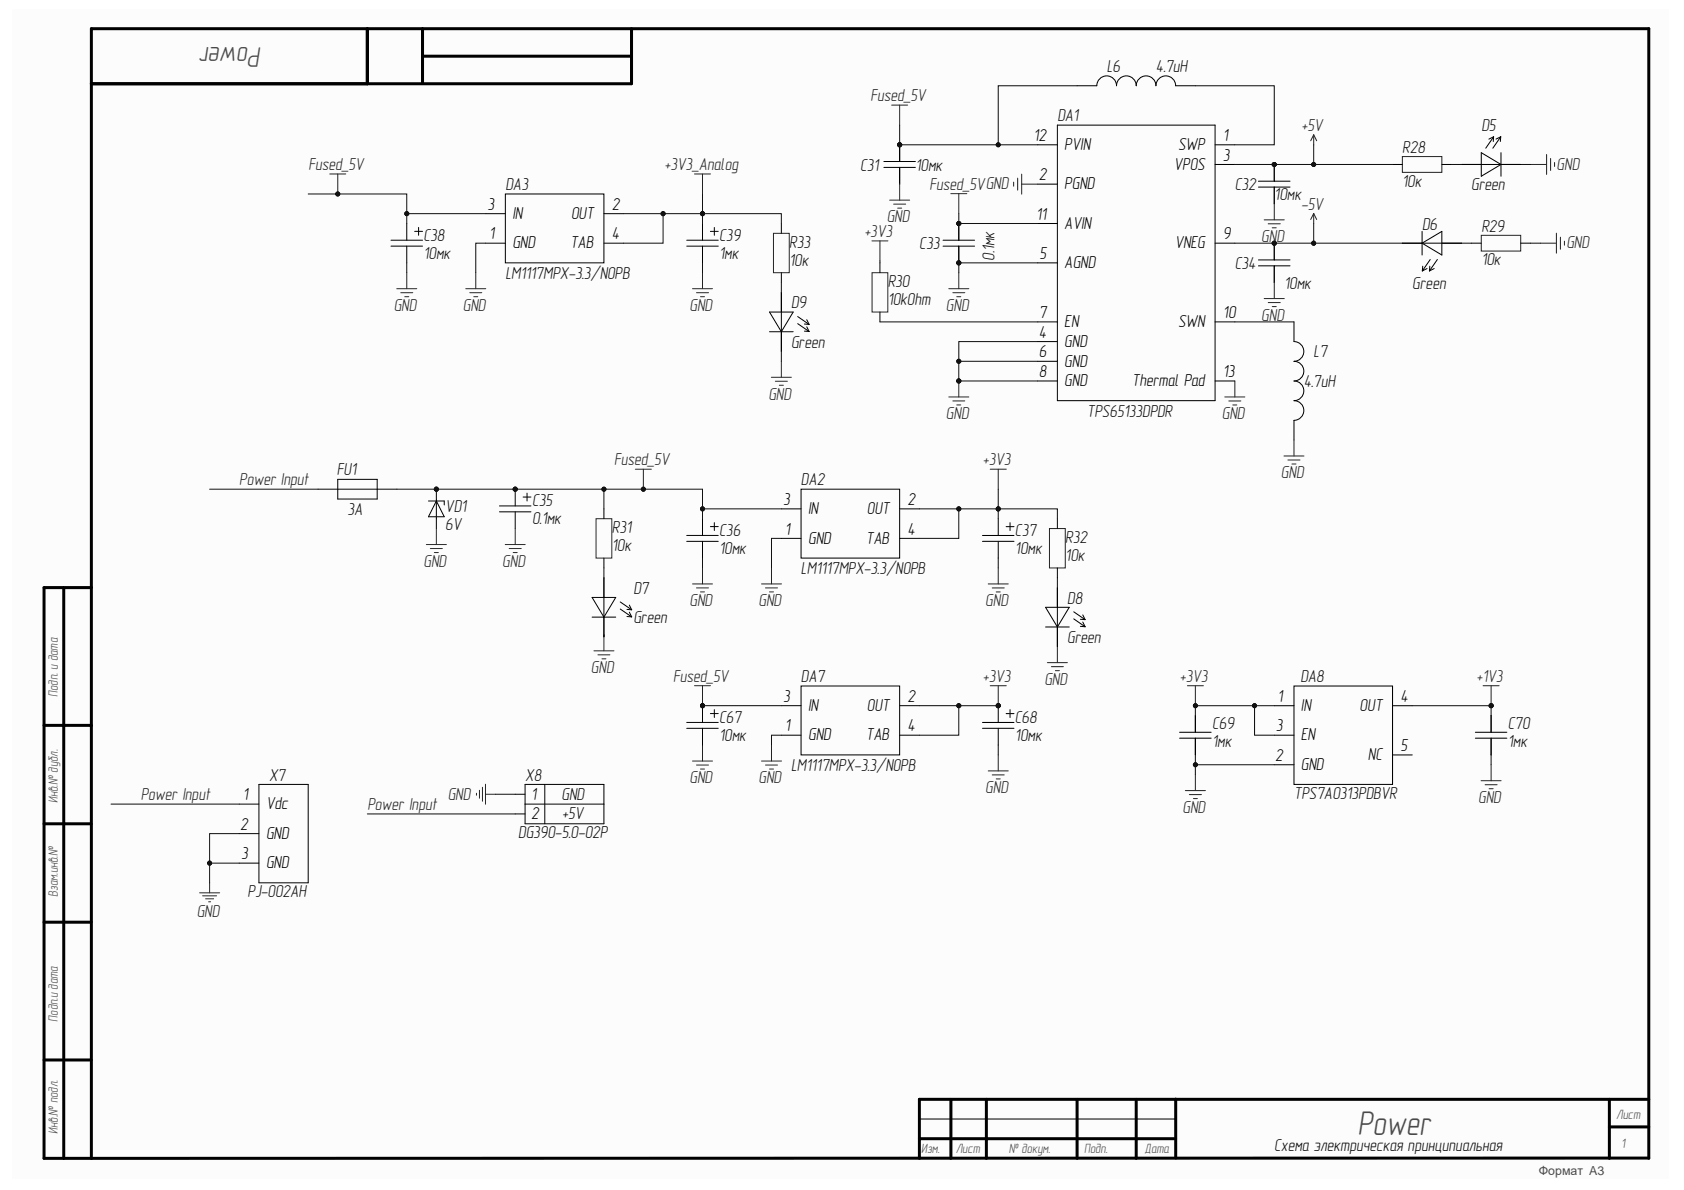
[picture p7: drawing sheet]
<svg xmlns="http://www.w3.org/2000/svg" width="297mm" height="210mm" viewBox="0 0 297 210" stroke-linecap="round" stroke-linejoin="round" font-family="sans-serif">
<defs><g id="words">
<text font-size="6.1" fill="#4c4c4c" x="239.4" y="200.2">Power</text>
<text font-size="5.1" fill="#4c4c4c" x="46.2" y="8.4" transform="rotate(-180 46.2 8.4)">Power</text>
<g font-size="3.1" fill="#262626">
<text x="153.5" y="17.9">Fused_5V</text>
<text x="229.6" y="23.1">+5V</text>
<text x="274.6" y="29.9">GND</text>
<text x="54.4" y="30">Fused_5V</text>
<text x="117.2" y="30">+3V3_Analog</text>
<text x="163.9" y="33.5">Fused_5VGND</text>
<text x="152.5" y="41.8">+3V3</text>
<text x="156.4" y="39.2">GND</text>
<text x="229.5" y="37">-5V</text>
<text x="222.5" y="42.7">GND</text>
<text x="276.3" y="43.8">GND</text>
<text x="69.5" y="54.9">GND</text>
<text x="81.6" y="54.9">GND</text>
<text x="121.6" y="54.9">GND</text>
<text x="166.9" y="54.9">GND</text>
<text x="222.5" y="56.6">GND</text>
<text x="135.5" y="70.5">GND</text>
<text x="166.9" y="73.9">GND</text>
<text x="215.5" y="73.9">GND</text>
<text x="108.3" y="82.1">Fused_5V</text>
<text x="173.4" y="82.1">+3V3</text>
<text x="42.2" y="85.6">Power Input</text>
<text x="226" y="84.4">GND</text>
<text x="74.7" y="100">GND</text>
<text x="88.6" y="100">GND</text>
<text x="121.6" y="106.9">GND</text>
<text x="133.8" y="106.9">GND</text>
<text x="173.8" y="106.9">GND</text>
<text x="104.2" y="118.7">GND</text>
<text x="118.7" y="120.3">Fused_5V</text>
<text x="173.4" y="120.3">+3V3</text>
<text x="184.2" y="120.8">GND</text>
<text x="208.1" y="120.3">+3V3</text>
<text x="260.4" y="120.3">+1V3</text>
<text x="24.8" y="141.2">Power Input</text>
<text x="64.8" y="142.9">Power Input</text>
<text x="79" y="141">GND</text>
<text x="121.6" y="138.2">GND</text>
<text x="133.8" y="138.2">GND</text>
<text x="173.8" y="139.9">GND</text>
<text x="208.6" y="143.4">GND</text>
<text x="260.7" y="141.6">GND</text>
<text x="34.7" y="161.8">GND</text>
</g>
<g font-size="3.1" fill="#0e0e0e">
<text x="195.2" y="12.7">L6</text>
<text x="203.9" y="12.7">4.7uH</text>
<text x="186.5" y="21.4">DA1</text>
<text x="261.3" y="23.1">D5</text>
<text x="247.3" y="27">R28</text>
<text x="89.2" y="33.5">DA3</text>
<text x="151.7" y="30.1">C31</text>
<text x="161.5" y="30.1">10мк</text>
<text x="217.8" y="33.5">C32</text>
<text x="224.8" y="35.3">10мк</text>
<text x="247.3" y="32.9">10к</text>
<text x="259.5" y="33.5">Green</text>
<text x="250.8" y="40.5">D6</text>
<text x="261.3" y="40.8">R29</text>
<text x="74.7" y="45.6">10мк</text>
<text x="74.7" y="42.5">C38</text>
<text x="126.9" y="45.6">1мк</text>
<text x="126.9" y="42.5">C39</text>
<text x="139.2" y="46.8">10к</text>
<text x="139.2" y="43.7">R33</text>
<text x="162.2" y="44">C33</text>
<text x="175.4" y="46" transform="rotate(-90 175.4 46)">0.1мк</text>
<text x="217.8" y="47.4">C34</text>
<text x="261.3" y="46.8">10к</text>
<text x="89.2" y="49.2">LM1117MPX-3.3/NOPB</text>
<text x="156.6" y="53.8">10kOhm</text>
<text x="156.6" y="50.6">R30</text>
<text x="226.5" y="50.9">10мк</text>
<text x="249.1" y="50.9">Green</text>
<text x="139.5" y="54.4">D9</text>
<text x="139.5" y="61.3">Green</text>
<text x="231.7" y="63">L7</text>
<text x="230" y="68.3">4.7uH</text>
<text x="191.7" y="73.5">TPS65133DPDR</text>
<text x="59.4" y="83.7">FU1</text>
<text x="93.8" y="89.3">C35</text>
<text x="141.3" y="85.6">DA2</text>
<text x="61.3" y="90.8">3A</text>
<text x="78.5" y="93.5">6V</text>
<text x="78.5" y="90.3">VD1</text>
<text x="93.8" y="92.5">0.1мк</text>
<text x="107.9" y="94">R31</text>
<text x="126.9" y="94.5">C36</text>
<text x="179" y="94.5">C37</text>
<text x="187.9" y="95.8">R32</text>
<text x="107.9" y="97.2">10к</text>
<text x="126.9" y="97.7">10мк</text>
<text x="141.3" y="101.2">LM1117MPX-3.3/NOPB</text>
<text x="179" y="97.7">10мк</text>
<text x="187.9" y="98.9">10к</text>
<text x="111.7" y="104.7">D7</text>
<text x="188.2" y="106.5">D8</text>
<text x="111.7" y="109.9">Green</text>
<text x="188.2" y="113.4">Green</text>
<text x="141.3" y="120.4">DA7</text>
<text x="229.4" y="120.4">DA8</text>
<text x="126.9" y="130.7">10мк</text>
<text x="126.9" y="127.5">C67</text>
<text x="179" y="130.7">10мк</text>
<text x="179" y="127.5">C68</text>
<text x="213.8" y="131.7">1мк</text>
<text x="213.8" y="128.5">C69</text>
<text x="266" y="131.7">1мк</text>
<text x="266" y="128.5">C70</text>
<text x="47.5" y="137.7">X7</text>
<text x="92.7" y="137.7">X8</text>
<text x="139.5" y="136">LM1117MPX-3.3/NOPB</text>
<text x="99" y="141">GND</text>
<text x="228.2" y="140.9">TPS7A0313PDBVR</text>
<text x="91.4" y="147.8">DG390-5.0-02P</text>
<text x="99.2" y="144.5">+5V</text>
<text x="43.7" y="158.3">PJ-002AH</text>
<text x="224.8" y="203">Схема электрическая принципиальная</text>
</g>
<g font-size="3.1">
<text x="182.3" y="24.9">12</text>
<text x="187.7" y="26.5">PVIN</text>
<text x="207.1" y="29.9">VPOS</text>
<text x="207.8" y="26.5">SWP</text>
<text x="215.7" y="24.9">1</text>
<text x="215.7" y="28.4">3</text>
<text x="183.2" y="31.8">2</text>
<text x="187.7" y="33.4">PGND</text>
<text x="86" y="37">3</text>
<text x="90.4" y="38.6">IN</text>
<text x="100.7" y="38.6">OUT</text>
<text x="107.9" y="37">2</text>
<text x="182.7" y="38.8">11</text>
<text x="187.7" y="40.3">AVIN</text>
<text x="86.3" y="42.2">1</text>
<text x="90.4" y="43.8">GND</text>
<text x="100.6" y="43.8">TAB</text>
<text x="107.9" y="42.2">4</text>
<text x="183.3" y="45.7">5</text>
<text x="187.7" y="47.3">AGND</text>
<text x="207.2" y="43.8">VNEG</text>
<text x="215.7" y="42.2">9</text>
<text x="183.2" y="56.1">7</text>
<text x="183.2" y="59.6">4</text>
<text x="187.7" y="57.7">EN</text>
<text x="207.8" y="57.7">SWN</text>
<text x="215.7" y="56.1">10</text>
<text x="183.2" y="63">6</text>
<text x="187.7" y="61.2">GND</text>
<text x="187.7" y="64.6">GND</text>
<text x="183.2" y="66.5">8</text>
<text x="187.7" y="68.1">GND</text>
<text x="199.7" y="68.1">Thermal Pad</text>
<text x="215.7" y="66.5">13</text>
<text x="138.1" y="89.1">3</text>
<text x="160.1" y="89.1">2</text>
<text x="138.4" y="94.3">1</text>
<text x="142.5" y="90.7">IN</text>
<text x="142.5" y="95.9">GND</text>
<text x="152.7" y="95.9">TAB</text>
<text x="152.9" y="90.7">OUT</text>
<text x="160.1" y="94.3">4</text>
<text x="138.1" y="123.8">3</text>
<text x="142.5" y="125.4">IN</text>
<text x="152.9" y="125.4">OUT</text>
<text x="160.1" y="123.8">2</text>
<text x="225.4" y="123.8">1</text>
<text x="229.5" y="125.4">IN</text>
<text x="239.8" y="125.4">OUT</text>
<text x="247" y="123.8">4</text>
<text x="138.4" y="129">1</text>
<text x="142.5" y="130.6">GND</text>
<text x="152.7" y="130.6">TAB</text>
<text x="160.1" y="129">4</text>
<text x="225.1" y="129">3</text>
<text x="229.5" y="130.6">EN</text>
<text x="224.9" y="134.2">2</text>
<text x="229.5" y="135.8">GND</text>
<text x="241.3" y="134.1">NC</text>
<text x="247" y="132.5">5</text>
<text x="42.8" y="141.2">1</text>
<text x="46.9" y="142.8">Vdc</text>
<text x="93.7" y="141">1</text>
<text x="42.4" y="146.4">2</text>
<text x="46.9" y="148">GND</text>
<text x="93.7" y="144.5">2</text>
<text x="42.5" y="151.6">3</text>
<text x="46.9" y="153.2">GND</text>
</g>
<g font-size="2.4" fill="#4c4c4c">
<text x="10.2" y="122.9" transform="rotate(-90 10.2 122.9)">Подп. и дата</text>
<text x="10.2" y="141.7" transform="rotate(-90 10.2 141.7)">Инв.№ дубл.</text>
<text x="10.2" y="158.3" transform="rotate(-90 10.2 158.3)">Взам.инв.№</text>
<text x="10.2" y="180.2" transform="rotate(-90 10.2 180.2)">Подп.и дата</text>
<text x="285.1" y="197.4">Лист</text>
<text x="10.2" y="200" transform="rotate(-90 10.2 200)">Инв.№ подл.</text>
<text x="162.5" y="203.3">Изм.</text>
<text x="168.6" y="203.3">Лист</text>
<text x="178" y="203.3">№ докум.</text>
<text x="191.2" y="203.4">Подп.</text>
<text x="201.9" y="203.3">Дата</text>
<text x="286" y="202.4">1</text>
</g>
<text font-size="2.2" fill="#4c4c4c" x="271.4" y="207.3">Формат A3</text>
</g></defs>
<g fill="#fcfcfc">
<path d="M2.2 1.6h292.1v206.2h-292.1z" fill-rule="evenodd"/>
<path d="M2.2 1.6h292.1v206.2h-292.1z" fill-rule="evenodd"/>
</g>
<g fill="none" stroke="#000" stroke-width=".53">
<path d="M64.8 5.1v9.7M74.5 5v9.7M74.5 9.9h36.9M111.4 5.1v9.7h-95.3M7.8 103.6h8.3M7.8 103.7v100.6h283M11.2 103.7v100.6M7.8 128h8.3M7.8 145.3h8.3M7.8 162.7h8.3M7.8 187h8.3M167.7 193.9v10.4"/>
<path d="M174 193.9v10.4M190 193.9v10.4M200.4 193.9v10.4M207.4 193.9v10.4M283.9 193.9v10.4M283.9 198.8h6.9M290.8 193.9h-128.6v10.4M16.1 204.3v-199.2h274.7v199.2M162.2 200.9h45.2"/>
</g>
<g fill="none" stroke="#000" stroke-width=".18">
<path d="M56.1 86.3h13.9M59.6 84.6h6.9v3.4h-6.9zM106.5 89.8v1.7M106.5 98.4v1.8M121.1 95.5h5.6M121.1 94.4h5.6M123.9 91.5v2.9M123.9 95.5v2.9M125.3 92.9h1.4M126 92.2v1.4M137.8 89.8h3.5M137.8 95h3.5"/>
<path d="M141.3 86.3h17.4v12.1h-17.4zM158.7 89.8h3.5M158.7 95h3.5M173.3 95.5h5.6M173.3 94.5h5.6M176.1 91.5v3M176.1 95.5v2.9M177.5 92.9h1.4M178.2 92.2v1.4M104.4 108.9h4.2M104.4 105.4h4.2l-2.1 3.5zM106.5 101.9v10.4"/>
<path d="M109.4 107.4l2 1.4M109.4 106.2l2 1.4M110.6 108.7l.8 .1M110.6 107.5l.8 .1M111 108l.4 .8M111 106.7l.4 .9M162.2 197.4h45.2"/>
</g>
<g fill="none" stroke="#262626" stroke-width=".18">
<path d="M75.2 96.1h3.5M75.9 96.8h2.1M76.6 97.5h.7M77 93.2v2.9M105.1 91.5h2.8v6.9h-2.8zM174.7 82.8h2.8M176.1 82.8v3.5M104.8 114.8h3.5M105.5 115.5h2.1M106.2 116.2h.7M106.5 112v2.8M122.1 103h3.6"/>
<path d="M122.9 103.7h2.1M123.6 104.4h.7M123.9 100.2v2.8M134.3 103h3.6M135 103.7h2.1M135.7 104.4h.7M136.1 100.2v2.8M174.3 103h3.5M175 103.7h2.1M175.7 104.4h.7M176.1 100.2v2.8"/>
</g>
<circle cx="77" cy="86.3" r=".35" fill="#0e0e0e"/>
<circle cx="77" cy="86.3" r=".35" fill="none" stroke="#0e0e0e" stroke-width=".18"/>
<path d="M75.6 88.4h2.8M77 86.3v5.2M77 88.4l1.4 2.8h-2.8z" fill="none" stroke="#000" stroke-width=".18"/>
<circle cx="77" cy="86.3" r=".35" fill="#0e0e0e"/>
<circle cx="77" cy="86.3" r=".35" fill="none" stroke="#0e0e0e" stroke-width=".18"/>
<path d="M77 91.5v1.7M78.4 88.4v.7" fill="none" stroke="#000" stroke-width=".18"/>
<circle cx="90.9" cy="86.3" r=".35" fill="#0e0e0e"/>
<circle cx="90.9" cy="86.3" r=".35" fill="none" stroke="#0e0e0e" stroke-width=".18"/>
<path d="M88.1 90.3h5.6M88.1 89.2h5.6M90.9 86.3v2.9M90.9 90.3v2.9M92.3 87.7h1.4M93 87v1.4" fill="none" stroke="#000" stroke-width=".18"/>
<circle cx="90.9" cy="86.3" r=".35" fill="#0e0e0e"/>
<circle cx="90.9" cy="86.3" r=".35" fill="none" stroke="#0e0e0e" stroke-width=".18"/>
<g fill="none" stroke="#262626" stroke-width=".18">
<path d="M58.2 30.7h2.8M59.6 30.7v3.5M122.5 30.7h2.8M123.9 30.7v3.5M70 50.9h3.5M70.7 51.6h2.1M71.4 52.3h.7M71.7 48.1v2.8M82.2 50.9h3.5M82.9 51.6h2.1M83.6 52.3h.7M83.9 48.1v2.8"/>
<path d="M122.1 50.9h3.6M122.9 51.6h2.1M123.6 52.3h.7M123.9 48.1v2.8M89.1 96.1h3.5M89.8 96.8h2.1M90.5 97.5h.7M90.9 93.2v2.9M84 139.9v.4M84.6 139.4v1.4M85.1 138.9v2.4M85.6 138.3v3.6"/>
<path d="M35.2 157.5h3.5M35.7 158h2.5M36.3 158.5h1.4M36.8 159.1h.4M37 155.7v1.8M85.6 140.1h1.8"/>
</g>
<g fill="none" stroke="#000" stroke-width=".18">
<path d="M71.7 39.4v3M85.7 37.7h3.4M89.1 34.2h17.4v12.2h-17.4zM106.5 37.7h3.5M123.9 39.4v3M69 43.4h5.5M69 42.4h5.5M71.7 43.4v3M73.1 40.8h1.4M73.8 40.1v1.4M85.7 42.9h3.4M106.5 42.9h3.5"/>
<path d="M121.1 43.4h5.6M121.1 42.4h5.6M123.9 43.4v3M125.3 40.8h1.4M126 40.1v1.4M45.7 138.4h8.7v17.3h-8.7zM92.6 138.4h13.9v6.9h-13.9zM96.1 138.4v6.9M42.2 141.8h3.5M42.2 147h3.5M42.2 152.2h3.5M90.9 140.1h1.7"/>
<path d="M90.9 143.6h1.7M92.6 141.8h13.9"/>
</g>
<circle cx="59.6" cy="34.2" r=".35" fill="#0e0e0e"/>
<circle cx="59.6" cy="34.2" r=".35" fill="none" stroke="#0e0e0e" stroke-width=".18"/>
<path d="M112.1 82.8h2.8M113.5 82.8v3.5" fill="none" stroke="#262626" stroke-width=".18"/>
<circle cx="113.5" cy="86.3" r=".35" fill="#0e0e0e"/>
<circle cx="113.5" cy="86.3" r=".35" fill="none" stroke="#0e0e0e" stroke-width=".18"/>
<circle cx="158.7" cy="25.5" r=".35" fill="#0e0e0e"/>
<circle cx="158.7" cy="25.5" r=".35" fill="none" stroke="#0e0e0e" stroke-width=".18"/>
<path d="M155.9 28.5h5.6M155.9 29.5h5.6M158.7 25.5v3M158.7 29.5v3" fill="none" stroke="#000" stroke-width=".18"/>
<circle cx="158.7" cy="25.5" r=".35" fill="#0e0e0e"/>
<circle cx="158.7" cy="25.5" r=".35" fill="none" stroke="#0e0e0e" stroke-width=".18"/>
<path d="M158.7 29.5v3" fill="none" stroke="#000" stroke-width=".18"/>
<circle cx="169.1" cy="39.4" r=".35" fill="#0e0e0e"/>
<circle cx="169.1" cy="39.4" r=".35" fill="none" stroke="#0e0e0e" stroke-width=".18"/>
<circle cx="169.1" cy="46.4" r=".35" fill="#0e0e0e"/>
<circle cx="169.1" cy="46.4" r=".35" fill="none" stroke="#0e0e0e" stroke-width=".18"/>
<path d="M169.1 39.4v3M166.3 42.4h5.6M166.3 43.4h5.6M169.1 43.4v3" fill="none" stroke="#000" stroke-width=".18"/>
<circle cx="169.1" cy="39.4" r=".35" fill="#0e0e0e"/>
<circle cx="169.1" cy="39.4" r=".35" fill="none" stroke="#0e0e0e" stroke-width=".18"/>
<path d="M169.1 43.4v3" fill="none" stroke="#000" stroke-width=".18"/>
<circle cx="169.1" cy="46.4" r=".35" fill="#0e0e0e"/>
<circle cx="169.1" cy="46.4" r=".35" fill="none" stroke="#0e0e0e" stroke-width=".18"/>
<circle cx="224.8" cy="42.9" r=".35" fill="#0e0e0e"/>
<circle cx="224.8" cy="42.9" r=".35" fill="none" stroke="#0e0e0e" stroke-width=".18"/>
<path d="M222 45.8h5.5M222 46.9h5.5M224.8 42.9v2.9M224.8 46.9v2.9" fill="none" stroke="#000" stroke-width=".18"/>
<circle cx="224.8" cy="42.9" r=".35" fill="#0e0e0e"/>
<circle cx="224.8" cy="42.9" r=".35" fill="none" stroke="#0e0e0e" stroke-width=".18"/>
<path d="M224.8 46.9v2.9" fill="none" stroke="#000" stroke-width=".18"/>
<circle cx="224.8" cy="29" r=".35" fill="#0e0e0e"/>
<circle cx="224.8" cy="29" r=".35" fill="none" stroke="#0e0e0e" stroke-width=".18"/>
<path d="M222 32h5.5M222 33h5.5M224.8 29v3M224.8 33v3" fill="none" stroke="#000" stroke-width=".18"/>
<circle cx="224.8" cy="29" r=".35" fill="#0e0e0e"/>
<circle cx="224.8" cy="29" r=".35" fill="none" stroke="#0e0e0e" stroke-width=".18"/>
<path d="M224.8 33v3" fill="none" stroke="#000" stroke-width=".18"/>
<g fill="none" stroke="#262626" stroke-width=".18">
<path d="M156.9 35.3h3.6M157.6 36h2.2M158.3 36.7h.7M158.7 32.5v2.8M223 38.8h3.5M223.7 39.5h2.1M224.8 36v2.8M223 52.7h3.5M223.7 53.4h2.1M224.4 40.2h.7M224.4 54.1h.7M224.8 49.8v2.9"/>
<path d="M167.4 70h3.5M168.1 70.7h2.1M168.8 71.4h.7M169.1 67.2v2.8"/>
</g>
<circle cx="169.1" cy="67.2" r=".35" fill="#0e0e0e"/>
<circle cx="169.1" cy="67.2" r=".35" fill="none" stroke="#0e0e0e" stroke-width=".18"/>
<g fill="none" stroke="#262626" stroke-width=".18">
<path d="M157.3 18.5h2.8M158.7 18.5v3.6M167.7 34.2h2.8M169.1 34.2v3.5M178.8 32.1v.7M179.5 31.4v2.1M180.2 30.7v3.5M180.2 32.5h2.8M231.7 23.8l-.5 1M231.7 23.8l.5 1M231.7 23.8v1.7M231.7 37.7v1.7"/>
<path d="M231.7 37.7l-.5 1M231.7 37.7l.5 1M247.4 27.6h6.9v2.8h-6.9zM270 29h2.8M272.8 27.2v3.6M273.5 28v2.1M274.2 28.7v.7M136.4 41.2h2.8v6.9h-2.8zM153.8 42.5h2.8M153.8 48.1h2.8v6.9h-2.8zM155.2 42.5v3.5M167.4 50.9h3.5"/>
<path d="M168.1 51.6h2.1M168.8 52.3h.7M169.1 48.1v2.8M261.3 41.5h6.9v2.8h-6.9zM271.7 42.9h2.8M274.5 41.1v3.6M275.2 41.8v2.2M275.9 42.5v.8M136.1 66.5h3.5M136.8 67.2h2.1M137.5 68h.7M137.8 63.7v2.8"/>
<path d="M216 70h3.6M216.7 70.7h2.2M217.5 71.4h.7M217.8 67.2v2.8M228.2 77.6v2.8M185.1 93.2h2.8v7h-2.8zM226.5 80.4h3.5M227.2 81.1h2.1M227.9 81.8h.7M184.7 116.9h3.6M185.5 117.6h2.1M186.2 118.3h.7"/>
<path d="M186.5 114.1v2.8M122.1 134.2h3.6M122.9 134.9h2.1M123.6 135.7h.7M123.9 131.4v2.8M134.3 134.2h3.6M135 134.9h2.1M135.7 135.7h.7M136.1 131.4v2.8M174.3 136h3.5M174.7 121h2.8M175 136.7h2.1"/>
<path d="M175.7 137.4h.7M176.1 121v3.5M176.1 133.2v2.8"/>
</g>
<g fill="none" stroke="#000" stroke-width=".18">
<path d="M190 15.1h3.5a1.74 1.74 0 0 1 1.7-1.7 1.74 1.74 0 0 1 1.7 1.7 1.74 1.74 0 0 1 1.8-1.7 1.74 1.74 0 0 1 1.7 1.7 1.74 1.74 0 0 1 1.8-1.7 1.74 1.74 0 0 1 1.7 1.7 1.74 1.74 0 0 1 1.7-1.7 1.74 1.74 0 0 1 1.8 1.7h3.4M137.8 39.4v1.8M183 39.4h3.5M183 25.5h3.5M183 32.5h3.5M186.5 22.1h27.8v48.6h-27.8zM214.3 25.5h3.5M214.3 29h3.5M245.6 29h1.8M254.3 29h1.8M257.8 29h10.4M261.3 26.9l3.5 2.1-3.5 2.1z"/>
<path d="M263.5 24.1l-1.4 2M263.5 24.1l-.1 .9M263.5 24.1l-.9 .4M264.7 24.1l-1.4 2M264.7 24.1l-.8 .4M264.7 24.1l-.1 .9M264.8 26.9v4.2M135.7 58.5h4.2M135.7 55h4.2l-2.1 3.5zM137.8 48.1v1.7M137.8 51.6v10.4M140.7 57.1l2 1.4"/>
<path d="M140.7 55.8l2 1.4M141.9 58.4l.8 .1M141.9 57.2h.8M142.3 57.6l.4 .9M142.3 56.4l.4 .8M155.2 46.4v1.7M155.2 55v1.8M183 56.8h3.5M183 46.4h3.5M214.3 56.8h3.5M214.3 42.9h3.5M228.2 56.8v3.4a1.74 1.74 0 0 1 1.8 1.8 1.74 1.74 0 0 1-1.8 1.7 1.74 1.74 0 0 1 1.8 1.8 1.74 1.74 0 0 1-1.8 1.7 1.74 1.74 0 0 1 1.8 1.7 1.74 1.74 0 0 1-1.8 1.8 1.74 1.74 0 0 1 1.8 1.7 1.74 1.74 0 0 1-1.8 1.7v3.5"/>
<path d="M247.4 42.9h10.4M250.8 40.8v4.2M250.8 42.9l3.5-2.1v4.2zM251 47l-.1 .8M251.7 47.4l-.8 .4M252.2 47l-.1 .8M252.3 45.8l-1.4 2M253 47.4l-.9 .4M253.5 45.8l-1.4 2M259.5 42.9h1.8M268.2 42.9h1.8M183 60.2h3.5"/>
<path d="M183 63.7h3.5M183 67.2h3.5M214.3 67.2h3.5M186.5 91.5v1.7M184.4 110.6h4.2M184.4 107.1h4.2l-2.1 3.5zM186.5 100.2v1.7M186.5 103.7v10.4M189.4 109.2l2 1.4M189.4 107.9l2 1.4M190.6 110.5l.8 .1M190.6 109.2l.8 .1"/>
<path d="M191 109.7l.4 .9M191 108.5l.4 .8"/>
</g>
<circle cx="176.1" cy="124.5" r=".35" fill="#0e0e0e"/>
<circle cx="176.1" cy="124.5" r=".35" fill="none" stroke="#0e0e0e" stroke-width=".18"/>
<path d="M122.5 121h2.8M123.9 121v3.5" fill="none" stroke="#262626" stroke-width=".18"/>
<circle cx="123.9" cy="124.5" r=".35" fill="#0e0e0e"/>
<circle cx="123.9" cy="124.5" r=".35" fill="none" stroke="#0e0e0e" stroke-width=".18"/>
<path d="M137.8 124.5h3.5M137.8 129.7h3.5M141.3 121h17.4v12.2h-17.4zM158.7 124.5h3.5M158.7 129.7h3.5" fill="none" stroke="#000" stroke-width=".18"/>
<circle cx="123.9" cy="124.5" r=".35" fill="#0e0e0e"/>
<circle cx="123.9" cy="124.5" r=".35" fill="none" stroke="#0e0e0e" stroke-width=".18"/>
<path d="M121.1 128.5h5.6M121.1 127.4h5.6M123.9 124.5v2.9M123.9 128.5v2.9M125.3 125.9h1.4M126 125.2v1.4" fill="none" stroke="#000" stroke-width=".18"/>
<circle cx="123.9" cy="124.5" r=".35" fill="#0e0e0e"/>
<circle cx="123.9" cy="124.5" r=".35" fill="none" stroke="#0e0e0e" stroke-width=".18"/>
<circle cx="176.1" cy="124.5" r=".35" fill="#0e0e0e"/>
<circle cx="176.1" cy="124.5" r=".35" fill="none" stroke="#0e0e0e" stroke-width=".18"/>
<path d="M173.3 128.5h5.6M173.3 127.4h5.6M176.1 124.5v2.9M176.1 128.5v2.9M177.5 125.9h1.4M178.2 125.2v1.4" fill="none" stroke="#000" stroke-width=".18"/>
<circle cx="176.1" cy="124.5" r=".35" fill="#0e0e0e"/>
<circle cx="176.1" cy="124.5" r=".35" fill="none" stroke="#0e0e0e" stroke-width=".18"/>
<g fill="none" stroke="#000" stroke-width=".18">
<path d="M208.1 129.2h5.5M208.1 130.2h5.5M210.8 126.2v3M210.8 130.2v3M224.8 124.5h3.4M224.8 134.9h3.4M224.8 129.7h3.4M228.2 121h17.4v17.4h-17.4zM245.6 124.5h3.5M245.6 133.2h3.5M260.2 129.2h5.6M260.2 130.2h5.6"/>
<path d="M263 126.2v3M263 130.2v3"/>
</g>
<path d="M209.1 139.5h3.5M209.4 121h2.9M210.8 121v3.5M210.8 136.6v2.9M261.2 137.7h3.6M262 138.4h2.1M262.7 139.1h.7M263 134.9v2.8M209.8 140.2h2.1M210.5 140.9h.7" fill="none" stroke="#262626" stroke-width=".18"/>
<circle cx="210.9" cy="124.5" r=".35" fill="#0e0e0e"/>
<circle cx="210.9" cy="124.5" r=".35" fill="none" stroke="#0e0e0e" stroke-width=".18"/>
<path d="M261.6 121h2.8M263 121v3.5" fill="none" stroke="#262626" stroke-width=".18"/>
<circle cx="263" cy="124.5" r=".35" fill="#0e0e0e"/>
<g fill="none" stroke="#0e0e0e" stroke-width=".18">
<path d="M37 86.3h19.1M70 86.3h36.5v3.5M176.1 98.4v1.8"/>
<circle cx="263" cy="124.5" r=".35"/>
</g>
<circle cx="77" cy="86.3" r=".35" fill="#0e0e0e"/>
<circle cx="77" cy="86.3" r=".35" fill="none" stroke="#0e0e0e" stroke-width=".18"/>
<circle cx="90.9" cy="86.3" r=".35" fill="#0e0e0e"/>
<circle cx="90.9" cy="86.3" r=".35" fill="none" stroke="#0e0e0e" stroke-width=".18"/>
<circle cx="106.5" cy="86.3" r=".35" fill="#0e0e0e"/>
<g fill="none" stroke="#0e0e0e" stroke-width=".18">
<path d="M106.5 86.3h17.4v3.5"/>
<circle cx="106.5" cy="86.3" r=".35"/>
</g>
<circle cx="106.5" cy="86.3" r=".35" fill="#0e0e0e"/>
<circle cx="106.5" cy="86.3" r=".35" fill="none" stroke="#0e0e0e" stroke-width=".18"/>
<circle cx="113.5" cy="86.3" r=".35" fill="#0e0e0e"/>
<circle cx="113.5" cy="86.3" r=".35" fill="none" stroke="#0e0e0e" stroke-width=".18"/>
<circle cx="123.9" cy="89.8" r=".35" fill="#0e0e0e"/>
<g fill="none" stroke="#0e0e0e" stroke-width=".18">
<path d="M137.8 89.8h-13.9v1.7"/>
<circle cx="123.9" cy="89.8" r=".35"/>
</g>
<circle cx="123.9" cy="89.8" r=".35" fill="#0e0e0e"/>
<g fill="none" stroke="#0e0e0e" stroke-width=".18">
<path d="M137.8 95h-1.7v5.2M169.1 89.8v5.2h-6.9"/>
<circle cx="123.9" cy="89.8" r=".35"/>
</g>
<circle cx="169.1" cy="89.8" r=".35" fill="#0e0e0e"/>
<g fill="none" stroke="#0e0e0e" stroke-width=".18">
<path d="M123.9 98.4v1.8M176.1 86.3v3.5M106.5 112v.3M106.5 100.2v1.7"/>
<circle cx="169.1" cy="89.8" r=".35"/>
</g>
<circle cx="176.1" cy="89.8" r=".35" fill="#0e0e0e"/>
<g fill="none" stroke="#0e0e0e" stroke-width=".18">
<path d="M42.2 152.2h-5.2v3.5"/>
<circle cx="176.1" cy="89.8" r=".35"/>
</g>
<circle cx="37" cy="152.2" r=".35" fill="#0e0e0e"/>
<g fill="none" stroke="#0e0e0e" stroke-width=".18">
<path d="M42.2 147h-5.2v5.2"/>
<circle cx="37" cy="152.2" r=".35"/>
</g>
<circle cx="37" cy="152.2" r=".35" fill="#0e0e0e"/>
<g fill="none" stroke="#0e0e0e" stroke-width=".18">
<path d="M54.4 34.2h17.3v3.5M123.9 46.4v1.7M19.6 141.8h22.6M87.4 140.1h3.5"/>
<circle cx="37" cy="152.2" r=".35"/>
</g>
<circle cx="59.6" cy="34.2" r=".35" fill="#0e0e0e"/>
<circle cx="59.6" cy="34.2" r=".35" fill="none" stroke="#0e0e0e" stroke-width=".18"/>
<circle cx="71.7" cy="37.7" r=".35" fill="#0e0e0e"/>
<g fill="none" stroke="#0e0e0e" stroke-width=".18">
<path d="M85.7 37.7h-14v1.7"/>
<circle cx="71.7" cy="37.7" r=".35"/>
</g>
<circle cx="71.7" cy="37.7" r=".35" fill="#0e0e0e"/>
<g fill="none" stroke="#0e0e0e" stroke-width=".18">
<path d="M117 37.7v5.2h-7M85.7 42.9h-1.8v5.2"/>
<circle cx="71.7" cy="37.7" r=".35"/>
</g>
<circle cx="117" cy="37.7" r=".35" fill="#0e0e0e"/>
<g fill="none" stroke="#0e0e0e" stroke-width=".18">
<path d="M123.9 34.2v3.5M71.7 46.4v1.7"/>
<circle cx="117" cy="37.7" r=".35"/>
</g>
<circle cx="123.9" cy="37.7" r=".35" fill="#0e0e0e"/>
<g fill="none" stroke="#0e0e0e" stroke-width=".18">
<path d="M169.1 67.2h13.9"/>
<circle cx="123.9" cy="37.7" r=".35"/>
</g>
<circle cx="169.1" cy="67.2" r=".35" fill="#0e0e0e"/>
<g fill="none" stroke="#0e0e0e" stroke-width=".18">
<path d="M183 60.2h-13.9v3.5h13.9"/>
<circle cx="169.1" cy="67.2" r=".35"/>
</g>
<circle cx="169.1" cy="63.7" r=".35" fill="#0e0e0e"/>
<g fill="none" stroke="#0e0e0e" stroke-width=".18">
<path d="M169.1 37.7v1.7h13.9"/>
<circle cx="169.1" cy="63.7" r=".35"/>
</g>
<circle cx="169.1" cy="39.4" r=".35" fill="#0e0e0e"/>
<g fill="none" stroke="#0e0e0e" stroke-width=".18">
<path d="M190 15.1h-13.9v10.4"/>
<circle cx="169.1" cy="39.4" r=".35"/>
</g>
<circle cx="176.1" cy="25.5" r=".35" fill="#0e0e0e"/>
<g fill="none" stroke="#0e0e0e" stroke-width=".18">
<path d="M210.8 15.1h14v10.4h-7M231.7 39.4v3.5h-13.9M217.8 56.8h10.4"/>
<circle cx="176.1" cy="25.5" r=".35"/>
</g>
<circle cx="224.8" cy="42.9" r=".35" fill="#0e0e0e"/>
<circle cx="224.8" cy="42.9" r=".35" fill="none" stroke="#0e0e0e" stroke-width=".18"/>
<circle cx="231.7" cy="42.9" r=".35" fill="#0e0e0e"/>
<g fill="none" stroke="#0e0e0e" stroke-width=".18">
<path d="M231.7 25.5v3.5h-13.9"/>
<circle cx="231.7" cy="42.9" r=".35"/>
</g>
<circle cx="224.8" cy="29" r=".35" fill="#0e0e0e"/>
<circle cx="224.8" cy="29" r=".35" fill="none" stroke="#0e0e0e" stroke-width=".18"/>
<circle cx="231.7" cy="29" r=".35" fill="#0e0e0e"/>
<g fill="none" stroke="#0e0e0e" stroke-width=".18">
<path d="M158.7 22.1v3.4"/>
<circle cx="231.7" cy="29" r=".35"/>
</g>
<circle cx="158.7" cy="25.5" r=".35" fill="#0e0e0e"/>
<g fill="none" stroke="#0e0e0e" stroke-width=".18">
<path d="M169.1 63.7v3.5"/>
<circle cx="158.7" cy="25.5" r=".35"/>
</g>
<circle cx="169.1" cy="63.7" r=".35" fill="#0e0e0e"/>
<circle cx="169.1" cy="63.7" r=".35" fill="none" stroke="#0e0e0e" stroke-width=".18"/>
<circle cx="169.1" cy="67.2" r=".35" fill="#0e0e0e"/>
<g fill="none" stroke="#0e0e0e" stroke-width=".18">
<path d="M155.2 56.8h27.8M162.2 89.8h13.9v1.7"/>
<circle cx="169.1" cy="67.2" r=".35"/>
</g>
<circle cx="176.1" cy="89.8" r=".35" fill="#0e0e0e"/>
<circle cx="176.1" cy="89.8" r=".35" fill="none" stroke="#0e0e0e" stroke-width=".18"/>
<circle cx="169.1" cy="89.8" r=".35" fill="#0e0e0e"/>
<g fill="none" stroke="#0e0e0e" stroke-width=".18">
<path d="M110 37.7h13.9v1.7"/>
<circle cx="169.1" cy="89.8" r=".35"/>
</g>
<circle cx="123.9" cy="37.7" r=".35" fill="#0e0e0e"/>
<circle cx="123.9" cy="37.7" r=".35" fill="none" stroke="#0e0e0e" stroke-width=".18"/>
<circle cx="117" cy="37.7" r=".35" fill="#0e0e0e"/>
<g fill="none" stroke="#0e0e0e" stroke-width=".18">
<path d="M158.7 25.5h24.3"/>
<circle cx="117" cy="37.7" r=".35"/>
</g>
<circle cx="158.7" cy="25.5" r=".35" fill="#0e0e0e"/>
<circle cx="158.7" cy="25.5" r=".35" fill="none" stroke="#0e0e0e" stroke-width=".18"/>
<circle cx="176.1" cy="25.5" r=".35" fill="#0e0e0e"/>
<g fill="none" stroke="#0e0e0e" stroke-width=".18">
<path d="M183 46.4h-13.9v1.7M64.8 143.6h26.1"/>
<circle cx="176.1" cy="25.5" r=".35"/>
</g>
<circle cx="169.1" cy="46.4" r=".35" fill="#0e0e0e"/>
<g fill="none" stroke="#0e0e0e" stroke-width=".18">
<path d="M155.2 46v.4M176.1 89.8h10.4v1.7"/>
<circle cx="169.1" cy="46.4" r=".35"/>
</g>
<circle cx="176.1" cy="89.8" r=".35" fill="#0e0e0e"/>
<g fill="none" stroke="#0e0e0e" stroke-width=".18">
<path d="M123.9 37.7h13.9v1.7"/>
<circle cx="176.1" cy="89.8" r=".35"/>
</g>
<circle cx="123.9" cy="37.7" r=".35" fill="#0e0e0e"/>
<g fill="none" stroke="#0e0e0e" stroke-width=".18">
<path d="M231.7 29h13.9"/>
<circle cx="123.9" cy="37.7" r=".35"/>
</g>
<circle cx="231.7" cy="29" r=".35" fill="#0e0e0e"/>
<g fill="none" stroke="#0e0e0e" stroke-width=".18">
<path d="M256.1 29h1.7M268.2 29h1.8M137.8 49.8v1.8M231.7 42.9h15.7M270 42.9h1.7M137.8 62v1.7M186.5 101.9v1.8"/>
<circle cx="231.7" cy="29" r=".35"/>
</g>
<circle cx="231.7" cy="42.9" r=".35" fill="#0e0e0e"/>
<g fill="none" stroke="#0e0e0e" stroke-width=".18">
<path d="M257.8 42.9h1.7M123.9 124.5h13.9"/>
<circle cx="231.7" cy="42.9" r=".35"/>
</g>
<circle cx="123.9" cy="124.5" r=".35" fill="#0e0e0e"/>
<g fill="none" stroke="#0e0e0e" stroke-width=".18">
<path d="M137.8 129.7h-1.7v1.7M162.2 124.5h6.9v5.2h-6.9"/>
<circle cx="123.9" cy="124.5" r=".35"/>
</g>
<circle cx="169.1" cy="124.5" r=".35" fill="#0e0e0e"/>
<g fill="none" stroke="#0e0e0e" stroke-width=".18">
<path d="M169.1 124.5h7M176.1 131.4v1.8"/>
<circle cx="169.1" cy="124.5" r=".35"/>
</g>
<circle cx="169.1" cy="124.5" r=".35" fill="#0e0e0e"/>
<circle cx="169.1" cy="124.5" r=".35" fill="none" stroke="#0e0e0e" stroke-width=".18"/>
<circle cx="176.1" cy="124.5" r=".35" fill="#0e0e0e"/>
<g fill="none" stroke="#0e0e0e" stroke-width=".18">
<path d="M249.1 124.5h13.9M263 133.2v1.7"/>
<circle cx="176.1" cy="124.5" r=".35"/>
</g>
<circle cx="263" cy="124.5" r=".35" fill="#0e0e0e"/>
<g fill="none" stroke="#0e0e0e" stroke-width=".18">
<path d="M263 124.5v1.7"/>
<circle cx="263" cy="124.5" r=".35"/>
</g>
<circle cx="263" cy="124.5" r=".35" fill="#0e0e0e"/>
<g fill="none" stroke="#0e0e0e" stroke-width=".18">
<path d="M224.8 124.5h-14v1.7"/>
<circle cx="263" cy="124.5" r=".35"/>
</g>
<circle cx="221.3" cy="124.5" r=".35" fill="#0e0e0e"/>
<circle cx="221.3" cy="124.5" r=".35" fill="none" stroke="#0e0e0e" stroke-width=".18"/>
<circle cx="210.9" cy="124.5" r=".35" fill="#0e0e0e"/>
<g fill="none" stroke="#0e0e0e" stroke-width=".18">
<path d="M221.3 124.5v5.2h3.5"/>
<circle cx="210.9" cy="124.5" r=".35"/>
</g>
<circle cx="221.3" cy="124.5" r=".35" fill="#0e0e0e"/>
<g fill="none" stroke="#0e0e0e" stroke-width=".18">
<path d="M224.8 134.9h-14v1.7"/>
<circle cx="221.3" cy="124.5" r=".35"/>
</g>
<circle cx="210.9" cy="134.9" r=".35" fill="#0e0e0e"/>
<g fill="none" stroke="#0e0e0e" stroke-width=".18">
<path d="M210.8 133.2v1.7"/>
<circle cx="210.9" cy="134.9" r=".35"/>
</g>
<circle cx="210.9" cy="134.9" r=".35" fill="#0e0e0e"/>
<circle cx="210.9" cy="134.9" r=".35" fill="none" stroke="#0e0e0e" stroke-width=".18"/>
<use href="#words"/>
</svg>
